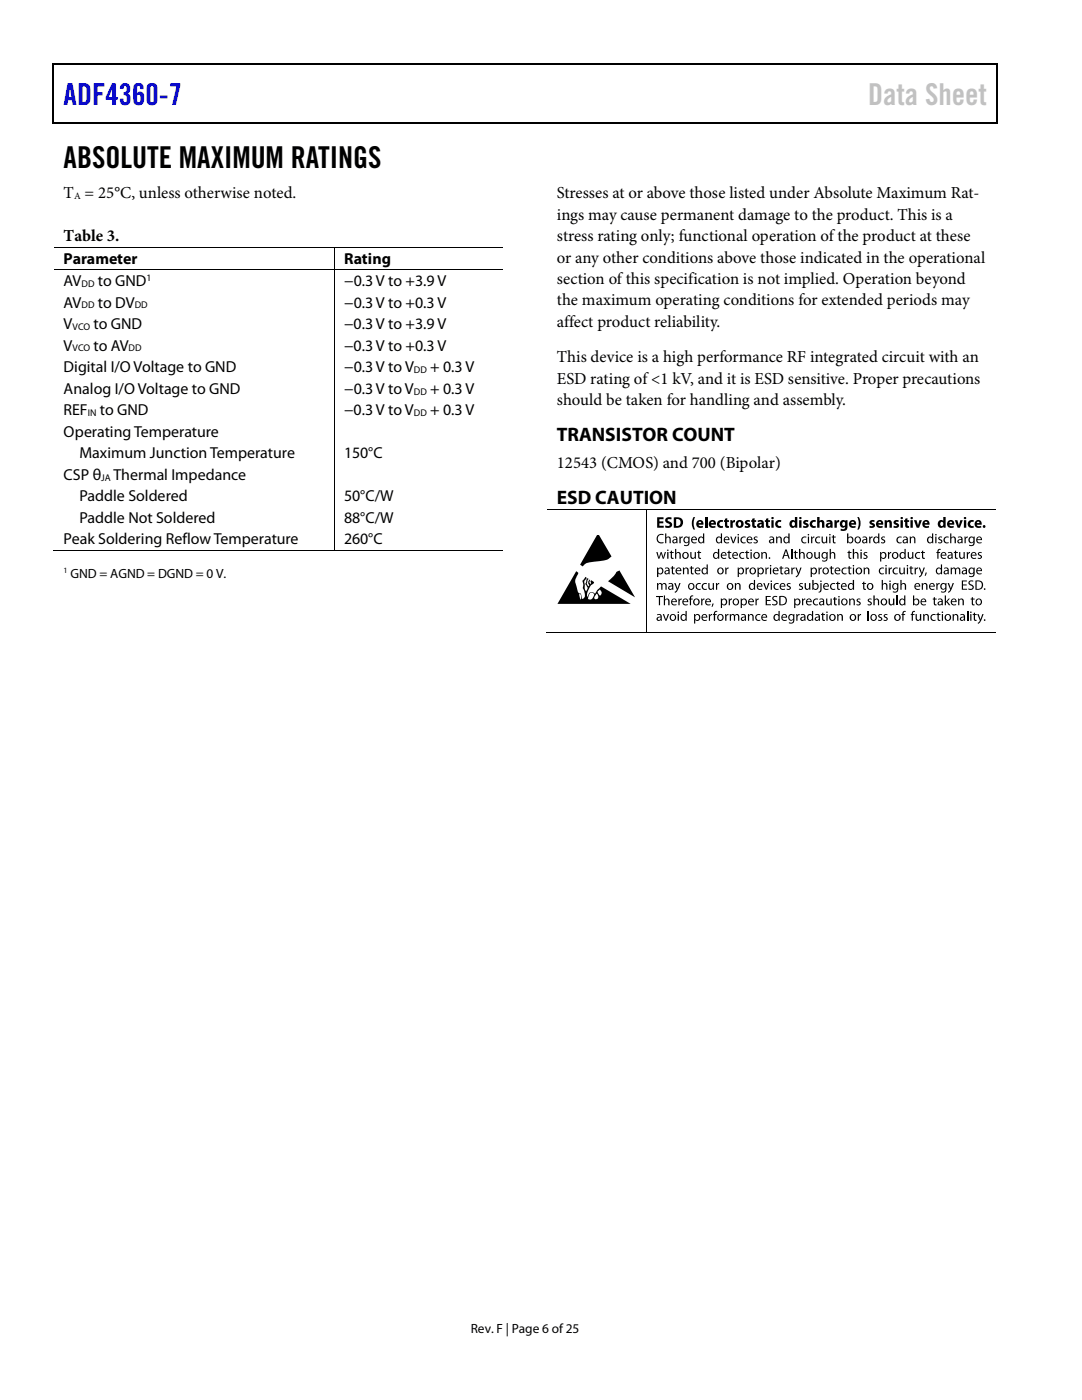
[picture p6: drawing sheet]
<svg xmlns="http://www.w3.org/2000/svg" width="216mm" height="279mm" viewBox="0 0 216 279" stroke-linecap="round" stroke-linejoin="round" font-family="sans-serif">
<defs><g id="words">
<text font-size="6" fill="#00f" x="12.7" y="20.9">ADF4360-7</text>
<text font-size="6" fill="#c1c1c1" x="173.2" y="20.9">Data Sheet</text>
<text font-size="6" x="12.7" y="33.6">ABSOLUTE MAXIMUM RATINGS</text>
<g font-size="3.9">
<text x="111.1" y="88">TRANSISTOR COUNT</text>
<text x="111.1" y="100.6">ESD CAUTION</text>
</g>
<g font-size="3.3">
<text x="12.7" y="39.5">T = 25°C, unless otherwise noted.</text>
<text x="111.1" y="39.5">Stresses at or above those listed under Absolute Maximum Rat-</text>
<text x="111.1" y="43.8">ings may cause permanent damage to the product. This is a</text>
<text x="12.7" y="48">Table 3.</text>
<text x="111.1" y="48.1">stress rating only; functional operation of the product at these</text>
<text x="111.1" y="52.4">or any other conditions above those indicated in the operational</text>
<text x="111.1" y="56.7">section of this specification is not implied. Operation beyond</text>
<text x="111.1" y="61">the maximum operating conditions for extended periods may</text>
<text x="111.1" y="65.2">affect product reliability.</text>
<text x="111.1" y="72.3">This device is a high performance RF integrated circuit with an</text>
<text x="111.1" y="76.6">ESD rating of &lt;1 kV, and it is ESD sensitive. Proper precautions</text>
<text x="111.1" y="80.9">should be taken for handling and assembly.</text>
<text x="111.1" y="93.5">12543 (CMOS) and 700 (Bipolar)</text>
</g>
<g font-size="3.2">
<text x="12.7" y="52.6">Parameter</text>
<text x="68.7" y="52.6">Rating</text>
<text x="12.7" y="57.1">AV</text>
<text x="19.5" y="57.1">to GND</text>
<text x="68.7" y="57.1">−0.3 V to +3.9 V</text>
<text x="12.7" y="61.4">AV</text>
<text x="12.7" y="65.7">V</text>
<text x="18.7" y="65.7">to GND</text>
<text x="19.5" y="61.4">to DV</text>
<text x="68.7" y="65.7">−0.3 V to +3.9 V</text>
<text x="68.7" y="61.4">−0.3 V to +0.3 V</text>
<text x="12.7" y="70">V</text>
<text x="18.7" y="70">to AV</text>
<text x="68.7" y="70">−0.3 V to +0.3 V</text>
<text x="12.7" y="74.3">Digital I/O Voltage to GND</text>
<text x="68.7" y="74.3">−0.3 V to V</text>
<text x="85.9" y="74.3">+ 0.3 V</text>
<text x="12.7" y="78.6">Analog I/O Voltage to GND</text>
<text x="12.7" y="82.8">REF</text>
<text x="19.9" y="82.8">to GND</text>
<text x="68.7" y="82.8">−0.3 V to V</text>
<text x="68.7" y="78.6">−0.3 V to V</text>
<text x="85.9" y="78.6">+ 0.3 V</text>
<text x="85.9" y="82.8">+ 0.3 V</text>
<text x="12.7" y="87.2">Operating Temperature</text>
<text x="12.7" y="95.8">CSP θ</text>
<text x="15.9" y="91.4">Maximum Junction Temperature</text>
<text x="22.6" y="95.8">Thermal Impedance</text>
<text x="68.7" y="91.4">150°C</text>
<text x="15.9" y="100">Paddle Soldered</text>
<text x="68.7" y="100">50°C/W</text>
<text x="15.9" y="104.4">Paddle Not Soldered</text>
<text x="68.7" y="104.4">88°C/W</text>
<text x="12.7" y="108.6">Peak Soldering Reflow Temperature</text>
<text x="68.7" y="108.6">260°C</text>
</g>
<g font-size="2.7">
<text x="14.1" y="115.3">GND = AGND = DGND = 0 V.</text>
<text x="93.9" y="266">Rev. F | Page 6 of25</text>
</g>
<g font-size="1.9">
<text x="14.8" y="39.7">A</text>
<text x="16.3" y="57.2">DD</text>
<text x="29.2" y="56">1</text>
<text x="14.5" y="65.8">VCO</text>
<text x="16.3" y="61.6">DD</text>
<text x="26.9" y="61.6">DD</text>
<text x="14.5" y="70.1">VCO</text>
<text x="25.7" y="70.1">DD</text>
<text x="82.6" y="74.4">DD</text>
<text x="17.5" y="83">IN</text>
<text x="82.6" y="78.7">DD</text>
<text x="82.6" y="83">DD</text>
<text x="20.2" y="95.9">JA</text>
</g>
<text font-size="1.6" x="12.7" y="114.4">1</text>
</g></defs>
<g fill="#000">
<path d="M10.5 12.7h.3v1h-.3zM10.5 12.7h.3v.3h-.3zM133.3 12.7h.3v.3h-.3zM198.8 12.7h.2v1h-.2zM198.8 12.7h.2v.3h-.2zM10.5 24.4h.3v.2h-.3zM133.1 24.4h.2v.2h-.2zM198.8 24.4h.2v.2h-.2zM66.7 49.2h.2v.2h-.2zM66.7 53.8h.2v.1h-.2zM66.7 109.8h.2v.2h-.2zM119.3 106.7l2.7 4.3-.2 .3a3.7 3.7 0 0 1-2.7 .7l-.7 .1a2.23 2.23 0 0 0-2.1 .9l-.5-.3 2.9-5.1z"/>
<path d="M123 114.2l.6-.4 3.1 5.4-5.4-3.2 1.1-1zM128.8 101.6h.2v.2h-.2zM131.1 116.4h.2v.2l.3-.2h.3l.2 .2 .3-.2h.4l.2 .5v.8h-.2l-.1-1-.2-.2-.3 .3v.9h-.3v-1l-.2-.2-.3 .3-.1 .9h-.2zM131.1 103.2h1.3v.4h-.8v.5h.8v.3h-.8v.5h.8v.4h-1.3zM131 110.2h.2l.3 1.1 .3-1.1h.2l.4 1.1 .3-1.1h.2l-.4 1.3h-.3l-.3-1.1-.3 1.1h-.2zM130.9 118.9h1.4v.3h-.6v1.6h-.2v-1.6h-.6zM131.3 106.8l.7-.3 .4 .1v.2a.76 .76 0 0 0-1.1 .7 .76 .76 0 0 0 1.1 .7v.2a.98 .98 0 0 1-1.2-.3 .98 .98 0 0 1 .1-1.3zM132.5 118.8h.2v.9l.4-.3 .4 .2 .1 1.2h-.3v-1l-.3-.2-.3 .3v.9h-.2zM132.7 106.5h.3v.8l.4-.2 .4 .2v1.1h-.2v-.9l-.3-.2-.3 .3v.8h-.3zM132.9 103.4l.6-.2 .5 .1-.1 .4h-.6l-.1 .1 .2 .2a.72 .72 0 0 1 .7 .9 .72 .72 0 0 1-1.1 .4l-.3-.1 .1-.4 .7 .1 .1-.2-.1-.2a.69 .69 0 0 1-.7-.3 .69 .69 0 0 1 .1-.8zM133.8 109.9h.3v.3h.3v.2h-.3v.9h.3l-.1 .2h-.3l-.1-.2-.1-.9h-.2v-.2h.2zM134.1 113h.2v.3h.3v.2h-.3v.9h.3l-.1 .2h-.2l-.2-.2v-.9h-.3v-.2h.3z"/>
<path d="M134.7 109.6h.2v.8l.5-.2 .4 .2v1.1h-.2v-.9l-.3-.3-.4 .4v.8h-.2zM134.5 116.4h.3l.4 1 .3-1h.3l-.7 1.6-.4 .3-.1-.2 .4-.4zM135.4 119.5h.2v.2l.4-.3v.3h-.2l-.2 .3v.8h-.2zM135.6 107.1h.2v.3l.4-.3v.2h-.2l-.2 .3v.8h-.2zM136.3 113.3h.2v.2l.1-.1a.49 .49 0 0 1 .7 .1l.1 1.1h-.2l-.1-1-.2-.2-.4 .3v.9h-.2zM137.8 113h.3v.3h.3v.2h-.3v.9h.3v.2h-.2a.35 .35 0 0 1-.4-.4v-.7h-.2v-.2h.2zM138.4 103.2h.3a2.73 2.73 0 0 0 0 2.5 .71 .71 0 0 1-.6-.8v-.9zM137.7 110.2h.3v.9l.3 .2 .3-.2v-.9h.3v1.3h-.3v-.2v.1a.47 .47 0 0 1-.8-.1zM139.3 109.9h.2v.3h.4v.2h-.4l.1 .9h.3v.2h-.4l-.2-.2v-.9h-.2zM139 116.5l.5-.2 .3 .1v.2a.51 .51 0 0 0-.8 .5 .51 .51 0 0 0 .8 .4v.2a.7 .7 0 0 1-.9-.2 .7 .7 0 0 1 .1-1zM139.9 119.5h.2v.2l.5-.3v.3l-.4 .3v.8h-.3zM140.6 103.1h.5v2.2h-.5z"/>
<path d="M140.2 116.5l.5-.2 .4 .1-.1 .2a.51 .51 0 0 0-.7 .4 .51 .51 0 0 0 .7 .5l.1 .2a.71 .71 0 0 1-1-.2 .71 .71 0 0 1 .1-1zM141.3 116.4h.3v.9l.3 .2 .3-.2v-.9h.3v1.3h-.2l-.1-.2-.1 .1a.47 .47 0 0 1-.7-.1zM142.8 116.4h.3v.2l.4-.3v.3h-.2l-.2 .3v.8h-.2zM143.3 104l.8-.2h.2l-.1 .4a.44 .44 0 0 0-.7 .4 .44 .44 0 0 0 .7 .3l.1 .4a.82 .82 0 0 1-1.1-.2 .82 .82 0 0 1 .1-1.1zM144.7 113.3h.2v.2l.5-.3v.3h-.3l-.1 .3v.8h-.3zM144.7 103.5l.4-.1v.4h.4v.4h-.4l.1 .7 .3 .1v.3h-.6l-.2-.2v-.9h-.2v-.4h.2zM145.4 119.5h.2v.2l.5-.3v.3l-.5 .3v.8h-.2zM145.3 109.9h.3v.3h.3v.2h-.3v.9h.3v.2h-.2a.35 .35 0 0 1-.4-.4v-.7h-.2v-.2h.2zM145.7 103.8h.4v.3l.3-.3h.3v.4l-.3 .1-.2 .2v.8h-.5zM145.7 107.1h.3l.3 1.1 .4-1.1h.3l-.6 1.3h-.2zM146.6 116.4h.2l.1 .2v-.1a.5 .5 0 0 1 .8 .1l.1 1.1h-.3v-1l-.3-.2-.3 .3v.9h-.3zM147.7 110.4l.5-.2h.3v.2a.51 .51 0 0 0-.8 .5 .51 .51 0 0 0 .8 .4v.2a.7 .7 0 0 1-.9-.2 .7 .7 0 0 1 .1-.9z"/>
<path d="M148.8 103.9l.4-.1 .5 .1-.1 .3-.5-.1v.2a.56 .56 0 0 1 .6 .7 .56 .56 0 0 1-.8 .3h-.3l.1-.4 .4 .1 .2-.1-.5-.3a.43 .43 0 0 1 0-.7zM148.7 113.3h.3v.2l.2-.2 .2-.1v.3h-.2l-.2 .3v.8h-.2zM147.9 107.3l.6-.2h.3l-.1 .2a.51 .51 0 0 0-.7 .5 .51 .51 0 0 0 .7 .4l.1 .2a.71 .71 0 0 1-.9-.2 .71 .71 0 0 1 0-.9zM148.9 109.9h.2v.3h.4v.2h-.4l.1 .9h.3l-.1 .2h-.3l-.2-.2v-.9h-.2v-.2h.2zM150.4 107.2l.4-.1h.4l-.1 .2h-.4v.2l.2 .1a.41 .41 0 0 1 .3 .4 .41 .41 0 0 1-.2 .4l-.7-.1 .1-.1h.5v-.3l-.2-.1a.4 .4 0 0 1-.3-.6zM150.1 103.5l.5-.1v.4h.3v.4h-.3v.7l.3 .1v.3h-.5l-.3-.2v-.9h-.2v-.4h.2zM150.7 119.5h.2l.1 .2 .4-.3v.3h-.2l-.2 .3v.8h-.2zM151.9 110.2h.2v.2l.1-.1a.48 .48 0 0 1 .8 .1v1.1h-.2v-.9l-.3-.3-.3 .4v.8h-.3zM152.3 116.4h.3l.3 1.1 .4-1.1h.3l-.6 1.3h-.2zM152.7 113.3h.2v.2l.5-.3v.3h-.3l-.1 .3v.8h-.3zM152.8 103.5l.5-.1v.4h.3v.4h-.3v.7l.3 .1v.3h-.5l-.2-.2-.1-.9h-.2v-.4h.2zM153.4 111.3h.3v.2h-.3z"/>
<path d="M152.8 118.9h1v.2h-.8v.6h.7v.2h-.7v.7h.8v.2h-1zM154.8 107.1h.3v.2l.1-.1a.49 .49 0 0 1 .7 .1l.1 1.1h-.2l-.1-.9-.3-.2-.3 .2v.9h-.2zM154.5 116.5l.6-.2 .3 .1-.1 .2a.51 .51 0 0 0-.7 .4 .51 .51 0 0 0 .7 .5l.1 .2a.71 .71 0 0 1-.9-.2 .71 .71 0 0 1 0-1zM154.9 104l.8-.2h.2l-.1 .4a.45 .45 0 0 0-.7 .4 .45 .45 0 0 0 .7 .3l.1 .4a.82 .82 0 0 1-1-.2 .82 .82 0 0 1 0-1.1zM155.7 113h.3v.3h.3v.2h-.3v.9h.3l-.1 .2h-.3l-.2-.2v-.9h-.2v-.2h.2zM157 116.5l.4-.2 .4 .1-.1 .2h-.4v.2l.2 .1a.4 .4 0 0 1 .3 .4 .4 .4 0 0 1-.2 .4l-.7-.1 .1-.1h.5v-.3l-.2-.1a.4 .4 0 0 1-.3-.6zM157.9 109.6h.2v1.9h-.2zM157.9 113.3h.2v.2l.5-.3v.3h-.3l-.1 .3-.1 .8h-.2zM158.6 109.9h.2v.3h.4v.2h-.4l.1 .9h.3v.2h-.4l-.2-.2v-.9h-.2v-.2h.2zM158.7 113.3h.3l.3 1 .4-1h.3l-.7 1.6-.5 .3v-.2a.45 .45 0 0 0 .4-.5zM159.4 109.6h.3v.8l.4-.2 .4 .2 .1 1.1h-.3v-.9l-.3-.3-.3 .3v.9h-.3zM159.5 116.5l.4-.2 .3 .1-.1 .2h-.4v.2l.2 .1a.41 .41 0 0 1 .3 .4 .41 .41 0 0 1-.2 .4l-.6-.1 .1-.1h.5v-.3l-.2-.1a.4 .4 0 0 1-.3-.6z"/>
<path d="M160 119.5h.2l.1 .2 .4-.3v.3h-.3l-.1 .3v.8h-.3zM160.4 103.9l.5-.1 .4 .1-.1 .3-.4-.1v.2a.56 .56 0 0 1 .6 .7 .56 .56 0 0 1-.9 .3h-.3l.1-.4 .4 .1 .2-.1-.5-.3a.43 .43 0 0 1 0-.7zM160.1 107.3l.5-.2h.3v.2a.51 .51 0 0 0-.8 .5 .51 .51 0 0 0 .8 .4v.2a.7 .7 0 0 1-.9-.2 .7 .7 0 0 1 .1-.9zM160.6 116.4h.2v.9l.3 .2 .3-.2v-.9h.3v1.3h-.2v-.2l-.1 .1a.47 .47 0 0 1-.8-.1zM161.8 107.1h.2l.1 .3 .4-.3v.2h-.2l-.2 .3v.8h-.3zM161.8 104l.8-.2h.2l-.1 .4a.45 .45 0 0 0-.7 .4 .45 .45 0 0 0 .7 .3l.1 .4a.82 .82 0 0 1-1.1-.2 .82 .82 0 0 1 .1-1.1zM163.1 103.1h.4v.9a.55 .55 0 0 1 .7-.2 .55 .55 0 0 1 .3 .6v.9h-.5v-1l-.2-.1-.3 .2v.9h-.4zM163.3 113.3h.2v.2l.5-.3v.3h-.3l-.1 .3v.8h-.3zM162.5 110.2h.2l.1 .9 .2 .2 .4-.2v-.9h.2v1.3h-.2v-.2l-.1 .1a.47 .47 0 0 1-.8-.1zM162.8 107.3l.5-.2h.4l-.1 .2a.51 .51 0 0 0-.7 .5 .51 .51 0 0 0 .7 .4l.1 .2a.7 .7 0 0 1-1-.2 .7 .7 0 0 1 .1-.9zM163.9 107.1h.3v.9l.3 .2 .3-.2v-.9h.3v1.3h-.2l-.1-.2-.1 .1a.46 .46 0 0 1-.7-.1zM165.6 109.6h.2v.8l.4-.2 .4 .2 .1 1.1h-.3v-.9l-.3-.3-.3 .4v.8h-.2z"/>
<path d="M165.8 113h.2v.3h.3v.2h-.3v.9h.3v.2h-.2a.35 .35 0 0 1-.3-.4v-.7h-.2v-.2h.2zM166.2 106.8h.2v.3h.4v.2h-.4l.1 .9h.2v.2h-.3l-.2-.2v-.9h-.2v-.2h.2zM166.5 103.8h.4v.3l.3-.3h.2v.4l-.2 .1-.2 .2v.8h-.5zM166.4 119.2h.3v.3h.3v.2h-.3v.9h.3v.2h-.4l-.2-.2v-.9h-.2zM165.8 116.5l.5-.2 .4 .1-.1 .2a.51 .51 0 0 0-.7 .5 .51 .51 0 0 0 .7 .4l.1 .2a.71 .71 0 0 1-1-.2 .71 .71 0 0 1 .1-1zM167 116.1h.3v.3h.3v.2h-.3v.9h.3l-.1 .2h-.3l-.1-.2-.1-.9h-.2v-.2h.2zM168.1 113.4l.5-.2 .4 .1-.1 .2a.51 .51 0 0 0-.8 .4 .51 .51 0 0 0 .8 .5v.2a.7 .7 0 0 1-.9-.2 .7 .7 0 0 1 .1-1zM169.4 119.5h.2l.1 .2 .1-.1a.48 .48 0 0 1 .7 0l.1 1.2h-.3v-1l-.3-.2-.3 .3v.9h-.3zM169.3 109.9h.2v.3h.4v.2h-.4l.1 .9h.3v.2h-.4l-.2-.2v-.9h-.2zM169.3 113h.3v.3h.3v.2h-.3v.9h.3l-.1 .2h-.3l-.2-.2v-.9h-.2v-.2h.2zM170.2 109.6h.2v.8l.4-.2 .4 .2 .1 1.1h-.2l-.1-.9-.3-.3-.3 .3v.9h-.2zM171 103.2a.71 .71 0 0 1 .7 .8v.9a.71 .71 0 0 1-.7 .8 2.73 2.73 0 0 0 0-2.5z"/>
<path d="M172.4 110.3l.3-.1h.4l-.1 .2h-.4v.2l.2 .1a.41 .41 0 0 1 .3 .4 .41 .41 0 0 1-.2 .4l-.6-.1v-.1h.5v-.3l-.2-.1a.4 .4 0 0 1-.2-.6zM172.3 113.3h.2l.1 .2v-.1a.5 .5 0 0 1 .8 .1l.1 1.1h-.3v-1l-.3-.2-.3 .3v.9h-.3zM172.2 116.1h.3v.3h.3v.2h-.3v.9h.3l-.1 .2h-.3l-.2-.2v-.9h-.2v-.2h.2zM173.4 107.1h.3v.3l.4-.3v.2h-.2l-.2 .3v.8h-.3zM173.7 103.9l.4-.1 .4 .1v.3l-.5-.1v.2a.53 .53 0 0 1 .6 .6 .53 .53 0 0 1-.7 .5l-.4-.1v-.4l.4 .1 .2-.1-.4-.3a.42 .42 0 0 1 0-.7zM174.3 118.8h.2v.9l.5-.3 .3 .2 .1 1.2h-.2v-1l-.3-.2-.4 .3v.9h-.2zM175.9 107.2l.4-.1h.3l-.1 .2h-.4v.2l.2 .1a.41 .41 0 0 1 .3 .4 .41 .41 0 0 1-.2 .4l-.6-.1v-.1h.5l.1-.3-.2-.1a.39 .39 0 0 1-.3-.6zM175.9 115.7h.3v.9l.4-.3 .4 .3 .1 1.1h-.3v-1l-.3-.2-.3 .3v.9h-.3zM175.5 113.4l.6-.2 .3 .1-.1 .2a.51 .51 0 0 0-.7 .4 .51 .51 0 0 0 .7 .5l.1 .2a.7 .7 0 0 1-.9-.2 .7 .7 0 0 1 0-1zM176.5 103.8h.4v.2l.1-.1a.55 .55 0 0 1 .7-.1 .55 .55 0 0 1 .3 .6v.9h-.5v-1l-.2-.1-.3 .2v.9h-.5zM177.2 110.2h.2v.3l.4-.3v.2h-.2l-.2 .3v.8h-.2zM177.3 113.3h.2l.1 .2 .2-.2 .2-.1v.3h-.3l-.1 .3v.8h-.3z"/>
<path d="M178.5 103.9l.4-.1 .4 .1v.3l-.5-.1v.2a.53 .53 0 0 1 .6 .6 .53 .53 0 0 1-.7 .5l-.4-.1v-.4l.4 .1 .3-.1-.5-.3a.42 .42 0 0 1 0-.7zM178.8 118.8h.3v2h-.3zM178.3 113.4l.5-.2 .3 .1v.2a.51 .51 0 0 0-.8 .4 .51 .51 0 0 0 .8 .5v.2a.7 .7 0 0 1-.9-.2 .7 .7 0 0 1 .1-1zM179.7 115.7h.2v.9l.4-.3 .4 .3 .1 1.1h-.3v-1l-.3-.2-.3 .3v.9h-.2zM179.1 107.3l.5-.2h.3v.2a.51 .51 0 0 0-.8 .5 .51 .51 0 0 0 .8 .4v.2a.71 .71 0 0 1-.9-.2 .71 .71 0 0 1 .1-.9zM179.4 113.3h.3v.9l.3 .2 .3-.2v-.9h.2l.1 1.3h-.2l-.1-.2-.1 .1a.46 .46 0 0 1-.7-.1zM180.6 103.5l.5-.1v.4h.3v.4h-.3v.7l.3 .1v.3h-.5l-.2-.2-.1-.9h-.2v-.4h.2zM181.5 107.1h.2l.1 .2v-.1a.48 .48 0 0 1 .8 .1l.1 1.1h-.3v-.9l-.3-.2-.3 .3v.8h-.3zM181.6 113h.3v.3h.3v.2h-.3v.9h.3v.2h-.3l-.2-.2-.1-.9h-.1zM181.1 110.2h.3v.9l.3 .2 .3-.2v-.9h.2v1.3h-.2v-.2l-.1 .1a.46 .46 0 0 1-.7-.1zM182.5 113.3h.2v.2l.5-.3v.3h-.3l-.1 .3-.1 .8h-.2zM182.4 103.8h.5l.3 1.1 .3-1.1h.5l-.6 1.5h-.5z"/>
<path d="M183.3 113.3h.3l.3 1 .4-1h.3l-.7 1.6-.5 .3v-.2a.45 .45 0 0 0 .4-.5zM182.7 110.4l.6-.2h.3l-.1 .2a.51 .51 0 0 0-.7 .5 .51 .51 0 0 0 .8 .4v.2a.71 .71 0 0 1-.9-.2 .71 .71 0 0 1 0-.9zM183.9 116.4h.2v.2l.1-.1a.49 .49 0 0 1 .8 .1l.1 1.1h-.3v-1l-.3-.2-.3 .3v.9h-.3zM184 109.9h.2v.3h.4v.2h-.4v.9h.3l.1 .2h-.3a.35 .35 0 0 1-.3-.4v-.7h-.2v-.2h.2zM184.7 114.3h.2l-.2 .6h-.2zM186.3 119.2h.3v.3h.3v.2h-.3v.9h.3v.2h-.4l-.2-.2v-.9h-.2zM186.8 116.4h.2l.1 .2 .4-.3v.3h-.2l-.2 .3v.8h-.3zM187.2 109.7l.5-.1v.2h-.3l-.1 .1v.3h.3v.2h-.3v1.1h-.3v-1.1h-.2v-.2h.2zM187.3 107.2l.4-.1h.3l-.1 .2h-.4v.2l.2 .1a.41 .41 0 0 1 .3 .4 .41 .41 0 0 1-.2 .4l-.6-.1v-.1h.5l.1-.3-.2-.1a.39 .39 0 0 1-.3-.6zM188.5 107.3l.5-.2h.3v.2a.51 .51 0 0 0-.8 .5 .51 .51 0 0 0 .8 .4v.2a.71 .71 0 0 1-.9-.2 .71 .71 0 0 1 .1-.9zM189.1 116.4h.3l.3 1 .4-1h.2l-.5 1.3-.6 .6v-.2l.4-.4zM189.6 106.5h.2v.8l.5-.2 .4 .2v1.1h-.2v-.9l-.3-.2-.4 .3v.8h-.2z"/>
<path d="M189.7 113.3h.2v.2l.3-.2h.3l.2 .2 .3-.2h.4l.2 .5v.8h-.2l-.1-1-.2-.2-.3 .3v.9h-.3v-1l-.2-.2-.4 .3v.9h-.2zM190.5 109.9h.3v.3h.3v.2h-.3v.9h.3v.2h-.4l-.1-.2-.1-.9h-.2v-.2h.2zM190.5 103.8h.5l.3 1.1 .3-1.1h.5l-.6 1.5h-.4zM191.2 119.5h.2v.2l.1-.1a.5 .5 0 0 1 .7 0l.1 1.2h-.2l-.1-1-.2-.2-.4 .3v.9h-.2zM192.4 107.1h.3v.3l.4-.3v.2l-.4 .3v.8h-.2zM191.4 110.2h.2v.9l.3 .2 .4-.2v-.9h.2v1.3h-.2v-.2l-.1 .1a.46 .46 0 0 1-.7-.1zM191.9 115.8h1v.2h-.7v.6h.7v.2h-.7v.7h.8v.2h-1.1zM192.9 110.2h.2v.3l.5-.3v.2h-.3l-.1 .3-.1 .8h-.2zM193.3 116.1a.77 .77 0 0 1 .9-.2v.2l-.4-.1-.3 .2 .1 .4a.64 .64 0 0 1 .7 .8 .64 .64 0 0 1-1.1 .2l.1-.2a.39 .39 0 0 0 .6 .1 .39 .39 0 0 0-.2-.6 .53 .53 0 0 1-.4-.8zM193.9 119.2h.2v.3h.4v.2h-.4l.1 .9h.3l-.1 .2h-.3l-.2-.2v-.9h-.2v-.2h.2zM193.3 104l.3-.2h.5h.2l-.1 .4a.44 .44 0 0 0-.6 .4 .44 .44 0 0 0 .6 .3l.1 .4a.82 .82 0 0 1-1-.2 .82 .82 0 0 1 0-1.1zM195.2 110.3l.4-.1h.3l-.1 .2h-.4v.2l.2 .1a.41 .41 0 0 1 .3 .4 .41 .41 0 0 1-.2 .4l-.6-.1v-.1l.4 .1 .2-.2-.6-.5z"/>
<path d="M196.4 117.4h.2v.3h-.2zM128.8 126.1h.2v.2h-.2zM132.2 122.6h.3l.4 1 .4-1h.2l-.5 1.3h-.2zM137.8 118.9h.5v.1l-.3 .1-.1 .1v.3h.3v.2h-.3v1.1h-.2v-1.1h-.2v-.2h.2zM141.4 122.6h.2l.1 .2 .4-.3v.3h-.2l-.2 .3v.8h-.3zM142.1 120.5l.3-.1-.2 .7h-.2zM142.6 122h.5v.1l-.3 .1-.1 .1v.3h.3v.1h-.3v1.2h-.3v-1.2h-.1v-.1h.1zM144.7 122.6h.2v.2l.2-.2 .3-.1v.3h-.3l-.1 .3v.8h-.3zM145.6 122.6h.2v.2l.3-.2h.3l.2 .2 .3-.2h.4l.2 .5v.8h-.2v-1l-.3-.2-.3 .2v1h-.3v-1l-.2-.2-.3 .3v.9h-.3zM149.2 122.6h.3v.2l.1-.1a.49 .49 0 0 1 .7 0l.1 1.2h-.3v-1l-.3-.2-.3 .3v.9h-.3zM150.9 122.7l.5-.2 .3 .1v.2a.51 .51 0 0 0-.8 .4 .51 .51 0 0 0 .8 .5v.1a.7 .7 0 0 1-.9-.1 .7 .7 0 0 1 .1-1zM154.2 119.2a.8 .8 0 0 1 .9-.2l-.1 .2h-.5a.27 .27 0 0 0-.2 .2 .27 .27 0 0 0 .2 .2 .64 .64 0 0 1 .6 .9 .64 .64 0 0 1-1.1 .2l.1-.2a.39 .39 0 0 0 .7 .1 .39 .39 0 0 0-.2-.6 .54 .54 0 0 1-.4-.8z"/>
<path d="M158.9 122.6h.2v.2l.2-.2 .3-.1v.3h-.3l-.2 .3v.8h-.2zM162.4 119.6l.5-.2 .3 .1v.2a.51 .51 0 0 0-.8 .5 .51 .51 0 0 0 .8 .4v.1a.71 .71 0 0 1-.9-.1 .71 .71 0 0 1 .1-1zM164 122.3h.3v.3h.3v.1h-.3v.9l.3 .1-.1 .2h-.3l-.1-.2-.1-1h-.2v-.1h.2zM164.8 119.5h.3v.9l.3 .2 .3-.3v-.8h.3v1.3h-.2l-.1-.2v.1a.46 .46 0 0 1-.8-.1zM167 122.6h.3v.2l.1-.1a.5 .5 0 0 1 .7 0l.1 1.2h-.3v-1l-.3-.2-.3 .3v.9h-.2zM171 119.6l.4-.2 .3 .1-.1 .2h-.4v.2l.2 .1a.41 .41 0 0 1 .3 .4 .41 .41 0 0 1-.2 .4l-.6-.1v-.1h.4l.2-.2-.5-.4zM171.2 122.6h.2v.2l.4-.3v.3h-.2l-.2 .3v.8h-.2zM173.1 121.9h.2v2h-.2zM173.2 119.6l.4-.2 .3 .1v.2h-.5v.2l.2 .1a.41 .41 0 0 1 .4 .4 .41 .41 0 0 1-.3 .4l-.6-.1 .1-.1h.3l.2-.2-.5-.4zM175.3 122.7l.4-.2 .3 .1v.2h-.5v.2l.2 .1a.4 .4 0 0 1 .4 .3 .4 .4 0 0 1-.3 .5l-.6-.1v-.2l.6 .1v-.3l-.2-.1a.4 .4 0 0 1-.3-.6zM176.4 122.7l.4-.2 .3 .1-.1 .2h-.4v.2l.2 .1a.41 .41 0 0 1 .3 .3 .41 .41 0 0 1-.2 .5l-.6-.1v-.2l.6 .1v-.3l-.2-.1a.4 .4 0 0 1-.3-.6zM177.3 119.5h.3v.9l.3 .2 .3-.3v-.8h.3v1.3h-.3v-.2l-.1 .1a.47 .47 0 0 1-.7-.1z"/>
<path d="M180.2 122h.5v.1l-.3 .1-.1 .1v.3h.3v.1h-.3v1.2h-.3v-1.2h-.1v-.1h.1zM182.1 122h.5v.1l-.3 .1-.1 .1v.3h.3v.1h-.3v1.2h-.3v-1.2h-.2v-.1h.2zM182.7 122.6h.2l.1 .9 .2 .2 .4-.3v-.8h.2v1.3h-.2v-.2l-.1 .1a.46 .46 0 0 1-.7-.1zM184.2 122.6h.2v.2l.1-.1a.48 .48 0 0 1 .8 0v1.2h-.2v-1l-.3-.2-.3 .3v.9h-.3zM185.8 122.7l.6-.2 .3 .1-.1 .2a.51 .51 0 0 0-.7 .4 .51 .51 0 0 0 .8 .5v.1a.71 .71 0 0 1-.9-.1 .71 .71 0 0 1 0-1zM187.1 122.3h.2v.3h.4v.1h-.4v.9l.3 .1 .1 .2h-.3a.35 .35 0 0 1-.3-.4v-.8h-.2v-.1h.2zM188.5 118.8h.3v1.3l.5-.6h.2l-.5 .5 .6 .8h-.3l-.4-.6-.1 .1v.5h-.3zM190.1 122.6h.2v.2l.1-.1a.48 .48 0 0 1 .7 0l.1 1.2h-.2v-1l-.3-.2-.4 .3v.9h-.2zM193 121.9h.2v2h-.2zM194.3 122.3h.2v.3h.4v.1h-.4l.1 .9 .3 .1v.2h-.4l-.2-.2v-1h-.2v-.1h.2zM195 122.6h.3l.3 1 .4-1h.3l-.6 1.3-.5 .6-.1-.2 .4-.5zM196.4 123.6h.2v.3h-.2z"/>
<path d="M115 114l-3.8 6.5h14.6l-5.9-3.4-.7 .6-.5 .8-.1-.2a.71 .71 0 0 0-.8-.1 .71 .71 0 0 0-.5 .7l-.1 .2a2.83 2.83 0 0 1 1.3-2.7v-.2l-.6-.4v.6l-.1 .2-.2-.3 .1-.6-.3 .3v.4l.2 .4-.2 .2-.1-.1a.65 .65 0 0 1-.1-1l.3-.3-.3-.2-.4 1.1 .2 .3a.7 .7 0 0 1-.1 1.2l-.2-.4v-.9a.8 .8 0 0 1 .3-1.2l.1-.2-.3-.2-.6 .8 .2 .7-.1 .8 .3 .7a1.02 1.02 0 0 1-.4 1.5l-.4-1.2a.79 .79 0 0 1-.7-.9l-.1-.4a2.11 2.11 0 0 1 .3-2.5 .42 .42 0 0 0-.3-.6zM115.6 118.5h.2l.1 .4 .1 .5-.2 .2zM117.8 118.3a.58 .58 0 0 1 .7 .3 .58 .58 0 0 1-.2 .7 .6 .6 0 0 1-1 .2l.2-.7zM119 118.5a.51 .51 0 0 1 .4 .7 .51 .51 0 0 1-.8 .2zM119.3 118l.4-.4a.68 .68 0 0 1 0 1.3l-.5-.7z"/>
<path d="M131.1 113.3h.2v.2a.61 .61 0 0 1 .9-.1 .61 .61 0 0 1 .1 .8 .54 .54 0 0 1-.4 .4 .54 .54 0 0 1-.5-.2v.8h-.3zM131.4 113.6a.49 .49 0 0 0 0 .6 .49 .49 0 0 0 .5 .2 .5 .5 0 0 0 .2-.6 .5 .5 0 0 0-.5-.3z"/>
<path d="M133.1 109.8a.15 .15 0 0 1 .3 0 .15 .15 0 0 1-.3 0zM133.1 110.2h.3v1.3h-.3z"/>
<path d="M132.7 113.4l.4-.2 .5 .3v1.1h-.2v-.1a.43 .43 0 0 1-.6 0 .43 .43 0 0 1 0-.6l.6-.1-.1-.2a.41 .41 0 0 0-.6-.1zM132.9 114v.4h.4l.1-.2v-.3z"/>
<path d="M133.4 116.4l.4-.1 .5 .3 .1 1.1h-.3v-.2a.43 .43 0 0 1-.6 .2 .43 .43 0 0 1 0-.7l.6-.1v-.2a.41 .41 0 0 0-.6-.1zM133.6 117.1v.4h.4l.1-.2v-.3z"/>
<path d="M134.4 103.3a1.51 1.51 0 0 1 1.9 .6 1.24 1.24 0 0 1-1.7 1.4h-.2zM134.9 103.6v1.4a.71 .71 0 0 0 .9-.7 .71 .71 0 0 0-.9-.7z"/>
<path d="M135 113.5a.58 .58 0 0 1 .7-.2 .58 .58 0 0 1 .3 .7h-1l.3 .4h.6v.2a.73 .73 0 0 1-.9-.2 .73 .73 0 0 1 0-.9zM135.2 113.5l-.2 .3h.7l-.1-.3z"/>
<path d="M134.2 107.2l.2-.1a.57 .57 0 0 1 .8 .5v.8h-.2v-.1a.43 .43 0 0 1-.7 .1 .43 .43 0 0 1 0-.7l.6-.1v-.2a.41 .41 0 0 0-.6-.1zM134.5 107.9l-.1 .3h.4l.1-.2v-.3z"/>
<path d="M136.1 110.9a.7 .7 0 0 1 1.4 0 .7 .7 0 0 1-1.4 0zM136.6 110.4a.5 .5 0 0 0-.2 .6 .5 .5 0 0 0 .6 .3 .49 .49 0 0 0 .2-.6 .49 .49 0 0 0-.6-.3z"/>
<path d="M136.5 107.2a.52 .52 0 0 1 .9 .1v-.2h.2v.3a1.65 1.65 0 0 1-.2 1.4l-.5 .2-.4-.1v-.2l.2 .1a.47 .47 0 0 0 .5-.1 .47 .47 0 0 0 .2-.5 .63 .63 0 0 1-1 0 .63 .63 0 0 1 .1-1zM136.8 107.3a.49 .49 0 0 0-.2 .6 .49 .49 0 0 0 .5 .3 .48 .48 0 0 0 .2-.6 .48 .48 0 0 0-.5-.3z"/>
<path d="M137.3 117.1a.69 .69 0 0 1 1.3 0 .69 .69 0 0 1-1.3 0zM137.7 116.6a.5 .5 0 0 0-.2 .6 .5 .5 0 0 0 .6 .3 .49 .49 0 0 0 .2-.7 .49 .49 0 0 0-.6-.2z"/>
<path d="M138.1 107.3a.57 .57 0 0 1 .7-.2 .57 .57 0 0 1 .3 .7h-1l.3 .4h.5l.1 .2a.73 .73 0 0 1-1-.2 .73 .73 0 0 1 .1-.9zM138.3 107.3l-.2 .3h.7l-.1-.3z"/>
<path d="M138.8 113.5a.57 .57 0 0 1 .7-.2 .57 .57 0 0 1 .3 .7h-1l.3 .4h.6v.2a.73 .73 0 0 1-.9-.2 .73 .73 0 0 1 0-.9zM139 113.5l-.2 .3h.7l-.1-.3z"/>
<path d="M139.1 104a.72 .72 0 0 1 .9-.1 .72 .72 0 0 1 .3 .8h-.9a.54 .54 0 0 0 .8 .2l.1 .4a.86 .86 0 0 1-1.1-.2 .86 .86 0 0 1-.1-1.1zM139.5 104.1l-.1 .3h.5l-.1-.3z"/>
<path d="M139.5 107.3l.4-.2 .4 .2v-.8h.2v1.9h-.2v-.2a.61 .61 0 0 1-.8 .1 .61 .61 0 0 1-.2-.8zM139.7 107.3a.5 .5 0 0 0-.2 .6 .5 .5 0 0 0 .6 .3l.1-.1a.49 .49 0 0 0 .1-.6 .49 .49 0 0 0-.6-.2z"/>
<path d="M140.2 113.4l.4-.2 .4 .2v-.8h.2v2h-.2v-.2a.61 .61 0 0 1-.8 .1 .61 .61 0 0 1-.2-.8zM140.4 113.5a.5 .5 0 0 0-.2 .6 .5 .5 0 0 0 .6 .3 .49 .49 0 0 0 .2-.6 .49 .49 0 0 0-.6-.3z"/>
<path d="M141.6 104a.72 .72 0 0 1 .9-.1 .72 .72 0 0 1 .3 .8h-.9l.2 .3 .6-.1 .1 .4a.86 .86 0 0 1-1.1-.2 .86 .86 0 0 1-.1-1.1zM142 104.1l-.1 .3h.5l-.1-.3z"/>
<path d="M142.4 110.3l.4-.1 .5 .1v-.7h.2v1.9h-.2v-.2a.61 .61 0 0 1-.9 .1 .61 .61 0 0 1-.1-.8zM142.7 110.4a.5 .5 0 0 0-.2 .6 .5 .5 0 0 0 .6 .3 .5 .5 0 0 0 .1-.6 .5 .5 0 0 0-.5-.3z"/>
<path d="M143.1 114a.7 .7 0 0 1 1.4 0 .7 .7 0 0 1-1.4 0zM143.5 113.5a.49 .49 0 0 0-.1 .6 .49 .49 0 0 0 .6 .3 .49 .49 0 0 0 .1-.6 .49 .49 0 0 0-.6-.3z"/>
<path d="M143.8 119.5h.3v.2a.63 .63 0 0 1 .8 0 .63 .63 0 0 1 0 .9 .63 .63 0 0 1-.8 0v.7h-.3zM144.2 119.8a.44 .44 0 0 0 0 .6 .44 .44 0 0 0 .6 0 .48 .48 0 0 0 0-.5 .48 .48 0 0 0-.5-.2z"/>
<path d="M144 110.4a.57 .57 0 0 1 .7-.2 .57 .57 0 0 1 .3 .7h-.9l.2 .4h.6v.2a.73 .73 0 0 1-.9-.2 .73 .73 0 0 1 0-.9zM144.2 110.4l-.1 .3h.7l-.2-.3z"/>
<path d="M143 107.3l.4-.2 .4 .2v-.8h.3v1.9h-.2v-.2a.61 .61 0 0 1-.9 .1 .61 .61 0 0 1-.1-.8zM143.3 107.3a.5 .5 0 0 0-.2 .6 .5 .5 0 0 0 .5 .3 .5 .5 0 0 0 .2-.6 .5 .5 0 0 0-.5-.3z"/>
<path d="M144.6 107.3a.57 .57 0 0 1 .7-.2 .57 .57 0 0 1 .3 .7h-1l.3 .4h.6v.2a.73 .73 0 0 1-1-.2 .73 .73 0 0 1 .1-.9zM144.8 107.3l-.2 .3h.7l-.1-.3z"/>
<path d="M145 117a.7 .7 0 0 1 1.4 0 .7 .7 0 0 1-1.4 0zM145.4 116.6a.5 .5 0 0 0-.1 .6 .5 .5 0 0 0 .6 .3 .49 .49 0 0 0 .2-.7 .49 .49 0 0 0-.7-.2z"/>
<path d="M146.3 110.4a.57 .57 0 0 1 .7-.2 .57 .57 0 0 1 .3 .7h-1a.53 .53 0 0 0 .9 .4v.2a.73 .73 0 0 1-1-.2 .73 .73 0 0 1 .1-.9zM146.5 110.4l-.2 .3h.7l-.1-.3z"/>
<path d="M147.2 113.3h.2v.2a.62 .62 0 0 1 .9-.1 .62 .62 0 0 1 .1 .8 .56 .56 0 0 1-1 .2v.8h-.2zM147.5 113.6a.49 .49 0 0 0 0 .6 .49 .49 0 0 0 .5 .2 .5 .5 0 0 0 .2-.6 .5 .5 0 0 0-.5-.3z"/>
<path d="M147.2 106.6h.2v.2h-.2zM147.2 107.1h.2v1.3h-.2z"/>
<path d="M146.8 104.6a.81 .81 0 0 1 1.6 0 .81 .81 0 0 1-1.6 0zM147.4 104.2l-.1 .2a.47 .47 0 0 0 .3 .6 .43 .43 0 0 0 .3-.5 .43 .43 0 0 0-.5-.3z"/>
<path d="M147.8 119.5h.2v.2a.61 .61 0 0 1 .9-.1 .61 .61 0 0 1 .1 .8 .55 .55 0 0 1-.4 .4 .55 .55 0 0 1-.6-.2v.7h-.2zM148.1 119.8a.49 .49 0 0 0 0 .5 .49 .49 0 0 0 .5 .3 .5 .5 0 0 0 .2-.6 .5 .5 0 0 0-.5-.3z"/>
<path d="M149.1 107.3a.57 .57 0 0 1 .7-.2 .57 .57 0 0 1 .3 .7h-.9l.2 .4h.6l.1 .2a.73 .73 0 0 1-1-.2 .73 .73 0 0 1 0-.9zM149.4 107.3l-.2 .3h.7l-.1-.3z"/>
<path d="M149.7 109.8a.15 .15 0 0 1 .3 0 .15 .15 0 0 1-.3 0zM149.8 110.2h.2v1.3h-.2z"/>
<path d="M149.5 114a.7 .7 0 0 1 1.4 0 .7 .7 0 0 1-1.4 0zM150 113.5a.5 .5 0 0 0-.2 .6 .5 .5 0 0 0 .6 .3 .49 .49 0 0 0 .2-.7 .49 .49 0 0 0-.6-.2z"/>
<path d="M149.6 116.5l.4-.2 .4 .2v-.8h.3v2h-.2l-.1-.2a.61 .61 0 0 1-.8 .1 .61 .61 0 0 1-.1-.8zM149.9 116.6a.5 .5 0 0 0-.2 .6 .5 .5 0 0 0 .5 .3 .5 .5 0 0 0 .2-.6 .5 .5 0 0 0-.5-.3z"/>
<path d="M150.3 110.9a.7 .7 0 0 1 1.4 0 .7 .7 0 0 1-1.4 0zM150.7 110.4a.5 .5 0 0 0-.1 .6 .5 .5 0 0 0 .6 .3 .5 .5 0 0 0 .1-.6 .5 .5 0 0 0-.6-.3z"/>
<path d="M151.1 113.3h.3v.2a.63 .63 0 0 1 .8 0 .63 .63 0 0 1 .1 .9 .63 .63 0 0 1-.9 0v.8h-.2zM151.5 113.6a.44 .44 0 0 0 0 .6 .44 .44 0 0 0 .6 0 .48 .48 0 0 0 0-.5 .48 .48 0 0 0-.5-.2z"/>
<path d="M151.2 116.6a.57 .57 0 0 1 .7-.2 .57 .57 0 0 1 .3 .7h-1a.53 .53 0 0 0 .8 .4l.1 .2a.73 .73 0 0 1-1-.2 .73 .73 0 0 1 .1-.9zM151.4 116.6l-.2 .3h.7l-.1-.3z"/>
<path d="M151.2 103.9l.3-.1a.65 .65 0 0 1 .9 .6l.1 .9h-.5v-.1a.5 .5 0 0 1-.8 0 .5 .5 0 0 1 .1-.7l.6-.3-.2-.1-.5 .1zM151.6 104.7l-.1 .1 .2 .2 .3-.2v-.2z"/>
<path d="M153.7 112.8h.2v.2h-.3zM153.6 113.3h.3v1.3h-.3z"/>
<path d="M153.8 115.9h.2v.2h-.2zM153.8 116.4h.2v1.3h-.2z"/>
<path d="M154 103.2h.3v.4h-.3zM153.9 103.8h.5v1.5h-.5z"/>
<path d="M154.4 113.5a.58 .58 0 0 1 .7-.2 .58 .58 0 0 1 .3 .7h-1a.52 .52 0 0 0 .9 .4v.2a.73 .73 0 0 1-1-.2 .73 .73 0 0 1 .1-.9zM154.6 113.5l-.2 .3h.7l-.1-.3z"/>
<path d="M153.5 107.2l.5-.1 .4 .2 .1 1.1h-.2v-.1a.43 .43 0 0 1-.7 .1 .43 .43 0 0 1 0-.7l.6-.1v-.2a.42 .42 0 0 0-.6-.1zM153.8 107.9l-.1 .3h.5v-.5z"/>
<path d="M155.5 119a1.02 1.02 0 0 1 1.4 .3 1.02 1.02 0 0 1-.4 1.4l-1 .1zM155.7 119.1v1.5a.78 .78 0 0 0 1.1-.7 .78 .78 0 0 0-1.1-.8z"/>
<path d="M155.7 116.6a.57 .57 0 0 1 .7-.2 .57 .57 0 0 1 .3 .7h-.9l.2 .4h.6l.1 .2a.73 .73 0 0 1-1-.2 .73 .73 0 0 1 0-.9zM156 116.6l-.2 .3h.7l-.1-.3z"/>
<path d="M156.7 109.7h.3l.6 1.8h-.2l-.2-.6h-.7l-.2 .6h-.2zM156.8 109.9l-.3 .9h.6z"/>
<path d="M156.6 113.4l.4-.2 .5 .3v1.1h-.2v-.1a.42 .42 0 0 1-.6 0 .42 .42 0 0 1 0-.6l.6-.1v-.2a.42 .42 0 0 0-.7-.1zM156.8 114v.4h.3l.2-.2v-.3z"/>
<path d="M156.5 107.3l.4-.2 .4 .2v-.8h.3v1.9h-.3v-.2a.61 .61 0 0 1-.8 .1 .61 .61 0 0 1-.2-.8zM156.7 107.3a.5 .5 0 0 0-.2 .6 .5 .5 0 0 0 .6 .3 .5 .5 0 0 0 .2-.6 .5 .5 0 0 0-.6-.3z"/>
<path d="M158.4 119.5h.3v.2a.63 .63 0 0 1 .8 0 .63 .63 0 0 1 .1 .9 .63 .63 0 0 1-.9 0v.7h-.2zM158.8 119.8a.44 .44 0 0 0 0 .6 .44 .44 0 0 0 .6 0 .48 .48 0 0 0 0-.5 .48 .48 0 0 0-.5-.2z"/>
<path d="M157.7 104l.5-.2 .4 .1v-.8h.5v2.2h-.4v-.2a.69 .69 0 0 1-1 .1 .69 .69 0 0 1-.1-1zM158.1 104.2a.41 .41 0 0 0-.1 .5 .41 .41 0 0 0 .5 .2 .42 .42 0 0 0 .1-.5 .42 .42 0 0 0-.5-.2z"/>
<path d="M159.5 103.2h.4v.4h-.4zM159.5 103.8h.4v1.5h-.4z"/>
<path d="M161.2 106.7a.15 .15 0 0 1 .3 0 .15 .15 0 0 1-.3 0zM161.2 107.1h.2v1.3h-.2z"/>
<path d="M160.9 110.9a.69 .69 0 0 1 1.3 0 .69 .69 0 0 1-1.3 0zM161.3 110.4a.5 .5 0 0 0-.2 .6 .5 .5 0 0 0 .6 .3 .5 .5 0 0 0 .2-.7 .5 .5 0 0 0-.6-.2z"/>
<path d="M161.7 113.3h.3v.2a.63 .63 0 0 1 .8 0 .63 .63 0 0 1 .1 .9 .63 .63 0 0 1-.9 0v.8h-.2zM162.1 113.6a.44 .44 0 0 0 0 .6 .44 .44 0 0 0 .6 0 .48 .48 0 0 0 0-.5 .48 .48 0 0 0-.5-.2z"/>
<path d="M162.1 115.7h.2v.9a.61 .61 0 0 1 .9-.1 .61 .61 0 0 1 .1 .8 .55 .55 0 0 1-.5 .4 .55 .55 0 0 1-.5-.2v.2h-.2zM162.4 116.7a.49 .49 0 0 0-.1 .6 .49 .49 0 0 0 .6 .2 .5 .5 0 0 0 .2-.6 .5 .5 0 0 0-.5-.3z"/>
<path d="M163.7 116.4h.2v1.4l-.1 .3-.4 .2-.1-.2 .3-.1 .1-.3zM163.7 115.9h.2v.2h-.2z"/>
<path d="M164.4 116.6a.57 .57 0 0 1 .7-.2 .57 .57 0 0 1 .3 .7h-.9l.2 .4h.6v.2a.73 .73 0 0 1-.9-.2 .73 .73 0 0 1 0-.9zM164.6 116.6l-.1 .3h.7l-.1-.3z"/>
<path d="M164.1 114a.68 .68 0 0 1 1.3 0 .68 .68 0 0 1-1.3 0zM164.5 113.5a.5 .5 0 0 0-.1 .6 .5 .5 0 0 0 .6 .3 .5 .5 0 0 0 .1-.7 .5 .5 0 0 0-.6-.2z"/>
<path d="M164.1 110.3a.52 .52 0 0 1 .8 .1v-.2h.3l-.1 .3a1.65 1.65 0 0 1-.2 1.4l-.4 .2-.5-.1 .1-.2h.6l.2-.5a.63 .63 0 0 1-.9 0 .63 .63 0 0 1 .1-1zM164.3 110.4a.49 .49 0 0 0-.2 .6 .49 .49 0 0 0 .6 .3 .48 .48 0 0 0 .2-.6 .48 .48 0 0 0-.6-.3z"/>
<path d="M165.5 106.6h.2v.2h-.2zM165.5 107.1h.2v1.3h-.2z"/>
<path d="M164.9 103.9l.3-.1a.66 .66 0 0 1 .9 .6l.1 .9h-.5v-.1a.52 .52 0 0 1-.9-.1 .52 .52 0 0 1 .5-.8l.3-.1-.2-.1-.4 .1zM165.3 104.7v.3h.1l.3-.2v-.2z"/>
<path d="M166.7 113.5a.57 .57 0 0 1 .7-.2 .57 .57 0 0 1 .3 .7h-1a.53 .53 0 0 0 .9 .4v.2a.73 .73 0 0 1-.9-.2 .73 .73 0 0 1 0-.9zM166.9 113.5l-.1 .3h.6l-.1-.3z"/>
<path d="M167.3 119.1a.15 .15 0 0 1 .3 0 .15 .15 0 0 1-.3 0zM167.3 119.5h.2v1.3h-.2z"/>
<path d="M168 116.6a.57 .57 0 0 1 .7-.2 .57 .57 0 0 1 .3 .7h-1a.53 .53 0 0 0 .8 .4l.1 .2a.73 .73 0 0 1-1-.2 .73 .73 0 0 1 .1-.9zM168.2 116.6l-.2 .3h.7l-.1-.3z"/>
<path d="M169 106.5h.3v.8a.61 .61 0 0 1 .8-.1 .61 .61 0 0 1 .1 .8 .55 .55 0 0 1-.4 .4 .55 .55 0 0 1-.6-.2v.2h-.2zM169.4 107.4a.49 .49 0 0 0-.1 .6 .49 .49 0 0 0 .6 .2 .5 .5 0 0 0 .2-.6 .5 .5 0 0 0-.6-.3z"/>
<path d="M167.8 104a.58 .58 0 0 1 .9 0v-.2h.4v.5a1.74 1.74 0 0 1-.2 1.5l-.7 .2-.5-.1 .1-.4 .3 .1a.41 .41 0 0 0 .4-.1 .41 .41 0 0 0 .1-.4 .67 .67 0 0 1-.9 0 .67 .67 0 0 1-.1-.9zM168.2 104.2l-.1 .1a.44 .44 0 0 0 .3 .7 .4 .4 0 0 0 .3-.5 .4 .4 0 0 0-.5-.3z"/>
<path d="M169.6 104a.71 .71 0 0 1 .9-.2 .71 .71 0 0 1 .3 .9h-1a.54 .54 0 0 0 .9 .2v.4a.86 .86 0 0 1-1.1-.2 .86 .86 0 0 1 0-1.1zM170 104.1l-.2 .3h.6l-.1-.3z"/>
<path d="M170.1 112.9a.15 .15 0 0 1 .3 0 .15 .15 0 0 1-.3 0zM170.2 113.3h.2v1.3h-.2z"/>
<path d="M169.3 116.5l.5-.2 .4 .2v-.8h.2v2h-.2v-.2a.61 .61 0 0 1-.9 .1 .61 .61 0 0 1-.1-.8zM169.6 116.6a.5 .5 0 0 0-.2 .6 .5 .5 0 0 0 .6 .3 .5 .5 0 0 0 .2-.6 .5 .5 0 0 0-.6-.3z"/>
<path d="M170.5 107.8a.68 .68 0 0 1 1.3 0 .68 .68 0 0 1-1.3 0zM170.9 107.3a.5 .5 0 0 0-.1 .6 .5 .5 0 0 0 .6 .3 .5 .5 0 0 0 .1-.6 .5 .5 0 0 0-.6-.3z"/>
<path d="M170.7 114a.7 .7 0 0 1 1.4 0 .7 .7 0 0 1-1.4 0zM171.1 113.5a.5 .5 0 0 0-.1 .6 .5 .5 0 0 0 .6 .3 .5 .5 0 0 0 .2-.7 .5 .5 0 0 0-.7-.2z"/>
<path d="M171.7 109.8a.15 .15 0 0 1 .3 0 .15 .15 0 0 1-.3 0zM171.7 110.2h.3v1.3h-.3z"/>
<path d="M172.1 107.2l.4-.1 .5 .2 .1 1.1h-.2l-.1-.1a.43 .43 0 0 1-.6 .1 .43 .43 0 0 1 0-.7l.6-.1v-.2a.4 .4 0 0 0-.6-.1zM172.3 107.9v.3h.3l.2-.2v-.3z"/>
<path d="M172.9 117a.7 .7 0 0 1 1.4 0 .7 .7 0 0 1-1.4 0zM173.4 116.6a.5 .5 0 0 0-.2 .6 .5 .5 0 0 0 .6 .3 .49 .49 0 0 0 .2-.7 .49 .49 0 0 0-.6-.2z"/>
<path d="M175 104a.71 .71 0 0 1 .9-.2 .71 .71 0 0 1 .3 .9h-1a.54 .54 0 0 0 .9 .2l.1 .4a.86 .86 0 0 1-1.2-.2 .86 .86 0 0 1 0-1.1zM175.4 104.1l-.2 .3h.6l-.1-.3z"/>
<path d="M174.4 107.3l.4-.2 .4 .2v-.8h.3v1.9h-.2l-.1-.2a.61 .61 0 0 1-.8 .1 .61 .61 0 0 1-.1-.8zM174.7 107.3a.5 .5 0 0 0-.2 .6 .5 .5 0 0 0 .5 .3 .5 .5 0 0 0 .2-.6 .5 .5 0 0 0-.5-.3z"/>
<path d="M175.6 110.2h.2v.2a.62 .62 0 0 1 .9-.1 .62 .62 0 0 1 .1 .8 .56 .56 0 0 1-1 .2v.8h-.2zM175.9 110.5a.45 .45 0 0 0 0 .6 .45 .45 0 0 0 .7 0 .48 .48 0 0 0 0-.5 .48 .48 0 0 0-.5-.2z"/>
<path d="M176.6 112.9a.15 .15 0 0 1 .3 0 .15 .15 0 0 1-.3 0zM176.7 113.3h.2v1.3h-.2z"/>
<path d="M177.4 116a.15 .15 0 0 1 .3 0 .15 .15 0 0 1-.3 0zM177.5 116.4h.2v1.3h-.2z"/>
<path d="M177.9 110.9a.7 .7 0 0 1 1.4 0 .7 .7 0 0 1-1.4 0zM178.4 110.4a.5 .5 0 0 0-.2 .6 .5 .5 0 0 0 .6 .3 .5 .5 0 0 0 .2-.6 .5 .5 0 0 0-.6-.3z"/>
<path d="M178.2 116.5a.52 .52 0 0 1 .8 .1l.1-.2h.2v.3a1.65 1.65 0 0 1-.2 1.4l-.5 .2-.5-.1 .1-.2h.6l.2-.5a.63 .63 0 0 1-.9 0 .63 .63 0 0 1 .1-1zM178.5 116.6a.49 .49 0 0 0-.2 .6 .49 .49 0 0 0 .5 .3 .48 .48 0 0 0 .2-.6 .48 .48 0 0 0-.5-.3z"/>
<path d="M179.7 103.2h.4v.4h-.4zM179.7 103.8h.5v1.5h-.5z"/>
<path d="M179.6 119.6l.4-.2 .4 .2v-.8h.3v2h-.3v-.2a.61 .61 0 0 1-.8 .1 .61 .61 0 0 1-.1-.8zM179.8 119.7a.5 .5 0 0 0-.2 .6 .5 .5 0 0 0 .6 .3 .49 .49 0 0 0 .2-.6 .49 .49 0 0 0-.6-.3z"/>
<path d="M179.6 110.3l.5-.1 .4 .1v-.7h.2v1.9h-.2v-.2a.61 .61 0 0 1-.8 .1 .61 .61 0 0 1-.2-.8zM179.9 110.4a.5 .5 0 0 0-.2 .6 .5 .5 0 0 0 .6 .3l.1-.1a.49 .49 0 0 0 .1-.6 .49 .49 0 0 0-.6-.2z"/>
<path d="M181 112.8h.2v.2h-.2zM181 113.3h.2v1.3h-.2z"/>
<path d="M180.2 107.2l.4-.1 .5 .2 .1 1.1h-.3v-.1a.43 .43 0 0 1-.7 .1 .43 .43 0 0 1 .1-.7l.6-.1v-.2a.41 .41 0 0 0-.7-.1zM180.4 107.9v.3h.4l.1-.2v-.3z"/>
<path d="M181.7 103.2h.4v.4h-.4zM181.7 103.8h.4v1.5h-.4z"/>
<path d="M182.2 118.8h.2v.9a.62 .62 0 0 1 .9-.1 .62 .62 0 0 1 .1 .8 .55 .55 0 0 1-.5 .4 .55 .55 0 0 1-.5-.2v.2h-.2zM182.5 119.8a.49 .49 0 0 0 0 .6 .49 .49 0 0 0 .5 .2 .5 .5 0 0 0 .2-.6 .5 .5 0 0 0-.6-.3z"/>
<path d="M182.6 116.6a.58 .58 0 0 1 .7-.2 .58 .58 0 0 1 .3 .7h-.9l.2 .4h.6l.1 .2a.73 .73 0 0 1-1-.2 .73 .73 0 0 1 0-.9zM182.9 116.6l-.2 .3h.7l-.1-.3z"/>
<path d="M184.2 104a.72 .72 0 0 1 .9-.1 .72 .72 0 0 1 .4 .8h-1a.54 .54 0 0 0 .8 .2l.1 .4a.86 .86 0 0 1-1.1-.2 .86 .86 0 0 1-.1-1.1zM184.6 104.1l-.1 .3h.5l-.1-.3z"/>
<path d="M185.5 116.6a.57 .57 0 0 1 .8-.2 .57 .57 0 0 1 .2 .7h-.9a.53 .53 0 0 0 .8 .4l.1 .2a.73 .73 0 0 1-1-.2 .73 .73 0 0 1 0-.9zM185.8 116.6l-.2 .3h.7l-.1-.3z"/>
<path d="M185.1 107.3l.5-.2 .4 .2v-.8h.2v1.9h-.2v-.2a.61 .61 0 0 1-.8 .1 .61 .61 0 0 1-.2-.8zM185.4 107.3a.5 .5 0 0 0-.2 .6 .5 .5 0 0 0 .6 .3 .5 .5 0 0 0 .2-.6 .5 .5 0 0 0-.6-.3z"/>
<path d="M186.6 106.6h.3v.2h-.3zM186.6 107.1h.3v1.3h-.3z"/>
<path d="M187.8 110.4a.57 .57 0 0 1 .8-.2 .57 .57 0 0 1 .2 .7h-.9l.2 .4h.6l.1 .2a.73 .73 0 0 1-1-.2 .73 .73 0 0 1 0-.9zM188.1 110.4l-.2 .3h.7l-.1-.3z"/>
<path d="M186.9 113.4l.4-.2 .4 .2v-.8h.3v2h-.2v-.2a.61 .61 0 0 1-.9 .1 .61 .61 0 0 1-.1-.8zM187.2 113.5a.5 .5 0 0 0-.2 .6 .5 .5 0 0 0 .5 .3 .49 .49 0 0 0 .2-.6 .49 .49 0 0 0-.5-.3z"/>
<path d="M187.3 104l.5-.2 .4 .1v-.8h.5v2.2h-.4v-.2a.69 .69 0 0 1-1 .1 .69 .69 0 0 1-.1-1zM187.8 104.2l-.2 .1a.43 .43 0 0 0 .3 .7 .41 .41 0 0 0 .3-.5 .41 .41 0 0 0-.4-.3z"/>
<path d="M187.8 116.5a.53 .53 0 0 1 .8 .1v-.2h.3v.3a1.65 1.65 0 0 1-.2 1.4l-.5 .2-.5-.1 .1-.2 .2 .1a.47 .47 0 0 0 .5-.1 .47 .47 0 0 0 .1-.5 .63 .63 0 0 1-.9 0 .63 .63 0 0 1 .1-1zM188.1 116.6a.49 .49 0 0 0-.2 .6 .49 .49 0 0 0 .5 .3 .48 .48 0 0 0 .2-.6 .48 .48 0 0 0-.5-.3z"/>
<path d="M188.4 113.4l.4-.2 .5 .3v1.1h-.2v-.1a.42 .42 0 0 1-.6 0 .42 .42 0 0 1 0-.6l.6-.1v-.2a.4 .4 0 0 0-.7-.1zM188.6 114v.4h.3l.2-.2v-.3z"/>
<path d="M189.2 104a.71 .71 0 0 1 .9-.2 .71 .71 0 0 1 .3 .9h-1a.54 .54 0 0 0 .9 .2v.4a.86 .86 0 0 1-1.1-.2 .86 .86 0 0 1 0-1.1zM189.6 104.1l-.2 .3h.6l-.1-.3z"/>
<path d="M189.1 110.3l.2-.1a.57 .57 0 0 1 .8 .5v.8h-.2v-.1a.43 .43 0 0 1-.7 .1 .43 .43 0 0 1 .1-.7l.6-.1-.1-.2a.41 .41 0 0 0-.6-.1zM189.4 110.9v.4h.3l.2-.2v-.3z"/>
<path d="M191.1 107.2l.5-.1 .4 .2 .1 1.1h-.2l-.1-.1a.43 .43 0 0 1-.6 .1 .43 .43 0 0 1 0-.7l.6-.1v-.2a.41 .41 0 0 0-.6-.1zM191.3 107.9v.3h.4l.1-.2v-.3z"/>
<path d="M192.4 103.2h.3v.4h-.3zM192.3 103.8h.5v1.5h-.5z"/>
<path d="M192 113.4l.1-.1a.59 .59 0 0 1 .9 .5v.8h-.3v-.1a.43 .43 0 0 1-.6 .1 .43 .43 0 0 1 0-.7l.6-.1v-.2a.41 .41 0 0 0-.7-.1zM192.2 114v.4h.4l.1-.2v-.3z"/>
<path d="M193.9 110.4a.57 .57 0 0 1 .7-.2 .57 .57 0 0 1 .3 .7h-1l.3 .4h.5l.1 .2a.73 .73 0 0 1-1-.2 .73 .73 0 0 1 .1-.9zM194.1 110.4l-.2 .3h.7l-.1-.3z"/>
<path d="M193.4 113.4a.51 .51 0 0 1 .9 .1v-.2h.2v.3a1.65 1.65 0 0 1-.2 1.4l-.5 .2-.4-.1v-.2h.6l.2-.5a.63 .63 0 0 1-.9 0 .63 .63 0 0 1 .1-1zM193.7 113.5a.49 .49 0 0 0-.2 .6 .49 .49 0 0 0 .5 .3 .49 .49 0 0 0 .2-.6 .49 .49 0 0 0-.5-.3z"/>
<path d="M193.4 107.2a.51 .51 0 0 1 .9 .1v-.2h.2v.3a1.65 1.65 0 0 1-.2 1.4l-.5 .2-.5-.1 .1-.2 .6 .1 .2-.6a.63 .63 0 0 1-.9 0 .63 .63 0 0 1 .1-1zM193.7 107.3a.49 .49 0 0 0-.2 .6 .49 .49 0 0 0 .5 .3 .49 .49 0 0 0 .2-.6 .49 .49 0 0 0-.5-.3z"/>
<path d="M194.6 115.9a1.02 1.02 0 0 1 1.4 .3 1.02 1.02 0 0 1-.3 1.4l-1.1 .1zM194.9 116v1.5a.78 .78 0 0 0 1-.7 .78 .78 0 0 0-1-.8z"/>
<path d="M194.6 104a.72 .72 0 0 1 1-.1 .72 .72 0 0 1 .3 .8h-1l.2 .3 .7-.1v.4a.86 .86 0 0 1-1.1-.2 .86 .86 0 0 1-.1-1.1zM195 104.1l-.1 .3h.6l-.1-.3z"/>
<path d="M195 113.5a.57 .57 0 0 1 .7-.2 .57 .57 0 0 1 .2 .7h-.9l.2 .4h.6l.1 .2a.73 .73 0 0 1-1-.2 .73 .73 0 0 1 .1-.9zM195.2 113.5l-.2 .3h.7l-.1-.3z"/>
<path d="M195 107.3a.57 .57 0 0 1 .7-.2 .57 .57 0 0 1 .3 .7h-1l.2 .4h.6l.1 .2a.73 .73 0 0 1-1-.2 .73 .73 0 0 1 .1-.9zM195.2 107.3l-.2 .3h.7l-.1-.3z"/>
<path d="M131.1 122.6l.4-.1 .5 .3 .1 1.1h-.2l-.1-.2a.43 .43 0 0 1-.6 .1 .43 .43 0 0 1 0-.6l.6-.2v-.1a.42 .42 0 0 0-.7-.1zM131.3 123.3v.4l.4-.1 .1-.4z"/>
<path d="M134.1 119.6a.57 .57 0 0 1 .7-.1 .57 .57 0 0 1 .3 .7h-1a.53 .53 0 0 0 .9 .4v.1a.73 .73 0 0 1-.9-.1 .73 .73 0 0 1 0-1zM134.3 119.7l-.2 .3h.7l-.1-.3z"/>
<path d="M133.6 123.3a.68 .68 0 0 1 1.3 0 .68 .68 0 0 1-1.3 0zM134 122.8a.5 .5 0 0 0-.1 .6 .5 .5 0 0 0 .6 .3 .5 .5 0 0 0 .2-.7 .5 .5 0 0 0-.7-.2z"/>
<path d="M135.2 122.2a.15 .15 0 0 1 .3 0 .15 .15 0 0 1-.3 0zM135.2 122.6h.3v1.3h-.3z"/>
<path d="M136.3 119.6a.58 .58 0 0 1 .7-.1 .58 .58 0 0 1 .3 .7h-.9l.2 .4h.6v.1a.73 .73 0 0 1-.9-.1 .73 .73 0 0 1 0-1zM136.6 119.7l-.2 .3h.7l-.1-.3z"/>
<path d="M136 122.7l.4-.2 .4 .2v-.8h.2v2h-.2v-.2a.61 .61 0 0 1-.8 .1 .61 .61 0 0 1-.2-.9zM136.2 122.8a.5 .5 0 0 0-.2 .6 .5 .5 0 0 0 .6 .3 .49 .49 0 0 0 .2-.6 .49 .49 0 0 0-.6-.3z"/>
<path d="M138.5 122.6h.2v.2a.61 .61 0 0 1 .9-.1 .61 .61 0 0 1 .1 .8 .55 .55 0 0 1-.4 .4 .55 .55 0 0 1-.6-.2v.7h-.2zM138.8 122.9a.49 .49 0 0 0 0 .5 .49 .49 0 0 0 .5 .3 .5 .5 0 0 0 .2-.6 .5 .5 0 0 0-.5-.3z"/>
<path d="M138.3 120.1a.7 .7 0 0 1 1.4 0 .7 .7 0 0 1-1.4 0zM138.7 119.7a.5 .5 0 0 0-.1 .6 .5 .5 0 0 0 .6 .3 .49 .49 0 0 0 .1-.7 .49 .49 0 0 0-.6-.2z"/>
<path d="M140.1 122.7a.57 .57 0 0 1 .7-.1 .57 .57 0 0 1 .3 .7h-.9l.2 .4h.6l.1 .1a.73 .73 0 0 1-1-.1 .73 .73 0 0 1 0-1zM140.4 122.8l-.2 .3h.7l-.1-.3z"/>
<path d="M140.9 119.6a.57 .57 0 0 1 .7-.1 .57 .57 0 0 1 .3 .7h-1l.3 .4h.5l.1 .1a.73 .73 0 0 1-1-.1 .73 .73 0 0 1 .1-1zM141.1 119.7l-.2 .3h.7l-.1-.3z"/>
<path d="M143.1 123.2a.7 .7 0 0 1 1.4 0 .7 .7 0 0 1-1.4 0zM143.5 122.8a.5 .5 0 0 0-.2 .6 .5 .5 0 0 0 .7 .3 .49 .49 0 0 0 .1-.7 .49 .49 0 0 0-.6-.2z"/>
<path d="M146.2 120.1a.69 .69 0 0 1 1.3 0 .69 .69 0 0 1-1.3 0zM146.6 119.7a.5 .5 0 0 0-.2 .6 .5 .5 0 0 0 .6 .3 .5 .5 0 0 0 .2-.7 .5 .5 0 0 0-.6-.2z"/>
<path d="M147.9 122.6l.4-.1 .5 .3 .1 1.1h-.2l-.1-.2a.42 .42 0 0 1-.6 .1 .42 .42 0 0 1 0-.6l.6-.2v-.1a.42 .42 0 0 0-.7-.1zM148.1 123.3v.4h.3l.2-.2v-.3z"/>
<path d="M149.4 119.6a.57 .57 0 0 1 .7-.1 .57 .57 0 0 1 .3 .7h-.9l.2 .4h.6l.1 .1a.73 .73 0 0 1-1-.1 .73 .73 0 0 1 0-1zM149.7 119.7l-.2 .3h.7l-.1-.3z"/>
<path d="M152.1 122.7a.58 .58 0 0 1 .7-.1 .58 .58 0 0 1 .3 .7h-1l.3 .4h.5l.1 .1a.73 .73 0 0 1-1-.1 .73 .73 0 0 1 .1-1zM152.3 122.8l-.2 .3h.7l-.1-.3z"/>
<path d="M154.5 122.7l.4-.2 .4 .2v-.8h.3v2h-.2v-.2a.61 .61 0 0 1-.9 .1 .61 .61 0 0 1-.1-.9zM154.8 122.8a.5 .5 0 0 0-.2 .6 .5 .5 0 0 0 .5 .3 .5 .5 0 0 0 .2-.6 .5 .5 0 0 0-.5-.3z"/>
<path d="M156.1 122.7a.57 .57 0 0 1 .7-.1 .57 .57 0 0 1 .3 .7h-1a.53 .53 0 0 0 .9 .4v.1a.73 .73 0 0 1-1-.1 .73 .73 0 0 1 .1-1zM156.3 122.8l-.2 .3h.7l-.1-.3z"/>
<path d="M157.5 122.7a.52 .52 0 0 1 .8 .1v-.2h.2v.3a1.65 1.65 0 0 1-.2 1.4l-.5 .2-.4-.1v-.2h.7l.2-.5a.63 .63 0 0 1-1-.1 .63 .63 0 0 1 .2-.9zM157.7 122.8a.49 .49 0 0 0-.2 .6 .49 .49 0 0 0 .5 .3 .48 .48 0 0 0 .3-.6 .48 .48 0 0 0-.6-.3z"/>
<path d="M159.8 122.6l.4-.1 .5 .3v1.1h-.2v-.2a.43 .43 0 0 1-.6 .1 .43 .43 0 0 1 0-.6l.6-.2v-.1a.43 .43 0 0 0-.7-.1zM160 123.3v.4l.4-.1 .1-.4z"/>
<path d="M161 119.6a.57 .57 0 0 1 .7-.1 .57 .57 0 0 1 .3 .7h-1l.3 .4h.6v.1a.73 .73 0 0 1-.9-.1 .73 .73 0 0 1 0-1zM161.2 119.7l-.2 .3h.8l-.2-.3z"/>
<path d="M161.2 122.7l.4-.2 .4 .2v-.8h.3v2h-.2l-.1-.2a.61 .61 0 0 1-.8 .1 .61 .61 0 0 1-.1-.9zM161.4 122.8a.5 .5 0 0 0-.1 .6 .5 .5 0 0 0 .5 .3 .5 .5 0 0 0 .2-.6 .5 .5 0 0 0-.6-.3z"/>
<path d="M162.7 122.6l.4-.1 .5 .3v1.1h-.2v-.2a.43 .43 0 0 1-.7 .1 .43 .43 0 0 1 .1-.6l.6-.2-.1-.1a.41 .41 0 0 0-.6-.1zM162.9 123.3v.4h.3l.2-.2v-.3z"/>
<path d="M163.5 119.5h.1a.57 .57 0 0 1 .9 .5v.8h-.2l-.1-.2a.43 .43 0 0 1-.6 .2 .43 .43 0 0 1 0-.7l.6-.1v-.2a.41 .41 0 0 0-.6-.1zM163.7 120.2v.4h.4l.1-.2v-.3z"/>
<path d="M164.9 122.2a.15 .15 0 0 1 .3 0 .15 .15 0 0 1-.3 0zM164.9 122.6h.2v1.3h-.2z"/>
<path d="M165.4 123.2a.7 .7 0 0 1 1.4 0 .7 .7 0 0 1-1.4 0zM165.9 122.8a.5 .5 0 0 0-.2 .6 .5 .5 0 0 0 .6 .3 .49 .49 0 0 0 .2-.7 .49 .49 0 0 0-.6-.2z"/>
<path d="M167.8 120.2a.7 .7 0 0 1 1.4 0 .7 .7 0 0 1-1.4 0zM168.2 119.7a.5 .5 0 0 0-.1 .6 .5 .5 0 0 0 .6 .3 .5 .5 0 0 0 .2-.7 .5 .5 0 0 0-.7-.2z"/>
<path d="M169.5 123.2a.7 .7 0 0 1 1.4 0 .7 .7 0 0 1-1.4 0zM170 122.8a.5 .5 0 0 0-.2 .6 .5 .5 0 0 0 .6 .3 .49 .49 0 0 0 .2-.7 .49 .49 0 0 0-.6-.2z"/>
<path d="M173.6 123.3a.7 .7 0 0 1 1.4 0 .7 .7 0 0 1-1.4 0zM174.1 122.8a.5 .5 0 0 0-.2 .6 .5 .5 0 0 0 .6 .3 .5 .5 0 0 0 .2-.7 .5 .5 0 0 0-.6-.2z"/>
<path d="M175.7 120.1a.7 .7 0 0 1 1.4 0 .7 .7 0 0 1-1.4 0zM176.1 119.7a.5 .5 0 0 0-.1 .6 .5 .5 0 0 0 .6 .3 .5 .5 0 0 0 .2-.7 .5 .5 0 0 0-.7-.2z"/>
<path d="M178.4 123.2a.7 .7 0 0 1 1.4 0 .7 .7 0 0 1-1.4 0zM178.8 122.8a.5 .5 0 0 0-.1 .6 .5 .5 0 0 0 .6 .3 .49 .49 0 0 0 .2-.7 .49 .49 0 0 0-.7-.2z"/>
<path d="M183.8 119.6a.57 .57 0 0 1 .7-.1 .57 .57 0 0 1 .3 .7h-.9a.53 .53 0 0 0 .8 .4l.1 .1a.73 .73 0 0 1-1-.1 .73 .73 0 0 1 0-1zM184.1 119.7l-.2 .3h.7l-.1-.3z"/>
<path d="M187.9 122.1h.3v.2h-.3zM187.9 122.6h.3v1.3h-.3z"/>
<path d="M187.2 119.5h.1a.59 .59 0 0 1 .8 .5v.8h-.2v-.2a.43 .43 0 0 1-.7 .1 .43 .43 0 0 1 .1-.6l.6-.1v-.2a.41 .41 0 0 0-.7-.1zM187.4 120.2v.4h.4l.1-.2v-.3z"/>
<path d="M188.5 123.2a.69 .69 0 0 1 1.3 0 .69 .69 0 0 1-1.3 0zM188.9 122.8a.5 .5 0 0 0-.2 .6 .5 .5 0 0 0 .6 .3 .49 .49 0 0 0 .2-.7 .49 .49 0 0 0-.6-.2z"/>
<path d="M189.9 119.6a.58 .58 0 0 1 .7-.1 .58 .58 0 0 1 .3 .7h-1l.3 .4h.6v.1a.73 .73 0 0 1-.9-.1 .73 .73 0 0 1 0-1zM190.1 119.7l-.2 .3h.7l-.1-.3z"/>
<path d="M191.6 122.6l.4-.1 .5 .3 .1 1.1h-.2l-.1-.2a.43 .43 0 0 1-.6 .1 .43 .43 0 0 1 0-.6l.6-.2v-.1a.41 .41 0 0 0-.6-.1zM191.9 123.3l-.1 .4h.4l.1-.2v-.3z"/>
<path d="M193.6 122.1h.2v.2h-.2zM193.6 122.6h.2v1.3h-.2z"/>
<path d="M194.6 120.1a.7 .7 0 0 1 1.4 0 .7 .7 0 0 1-1.4 0zM195.1 119.7a.5 .5 0 0 0-.2 .6 .5 .5 0 0 0 .6 .3 .49 .49 0 0 0 .2-.7 .49 .49 0 0 0-.6-.2z"/>
<circle cx="196.4" cy="105.1" r=".28"/>
</g>
<path d="M10.7 13.7v10.7M10.8 12.8h122.5M133.6 12.8h65.2M198.9 13.7v10.7M10.8 24.5h188" fill="none" stroke="#000" stroke-width=".25"/>
<g fill="none" stroke="#000" stroke-width=".2">
<path d="M10.8 49.3h55.9M10.8 53.8h55.9M66.8 49.4v4.4M66.8 53.9v55.9M66.9 49.3h33.4M66.9 53.8h33.4M10.5 109.9h56.2M66.9 109.9h33.4M109.2 101.7h19.6M128.9 101.8v24.3M129 101.7h69.8M109 126.2h19.8"/>
<path d="M129 126.2h69.8"/>
</g>
<use href="#words"/>
</svg>
